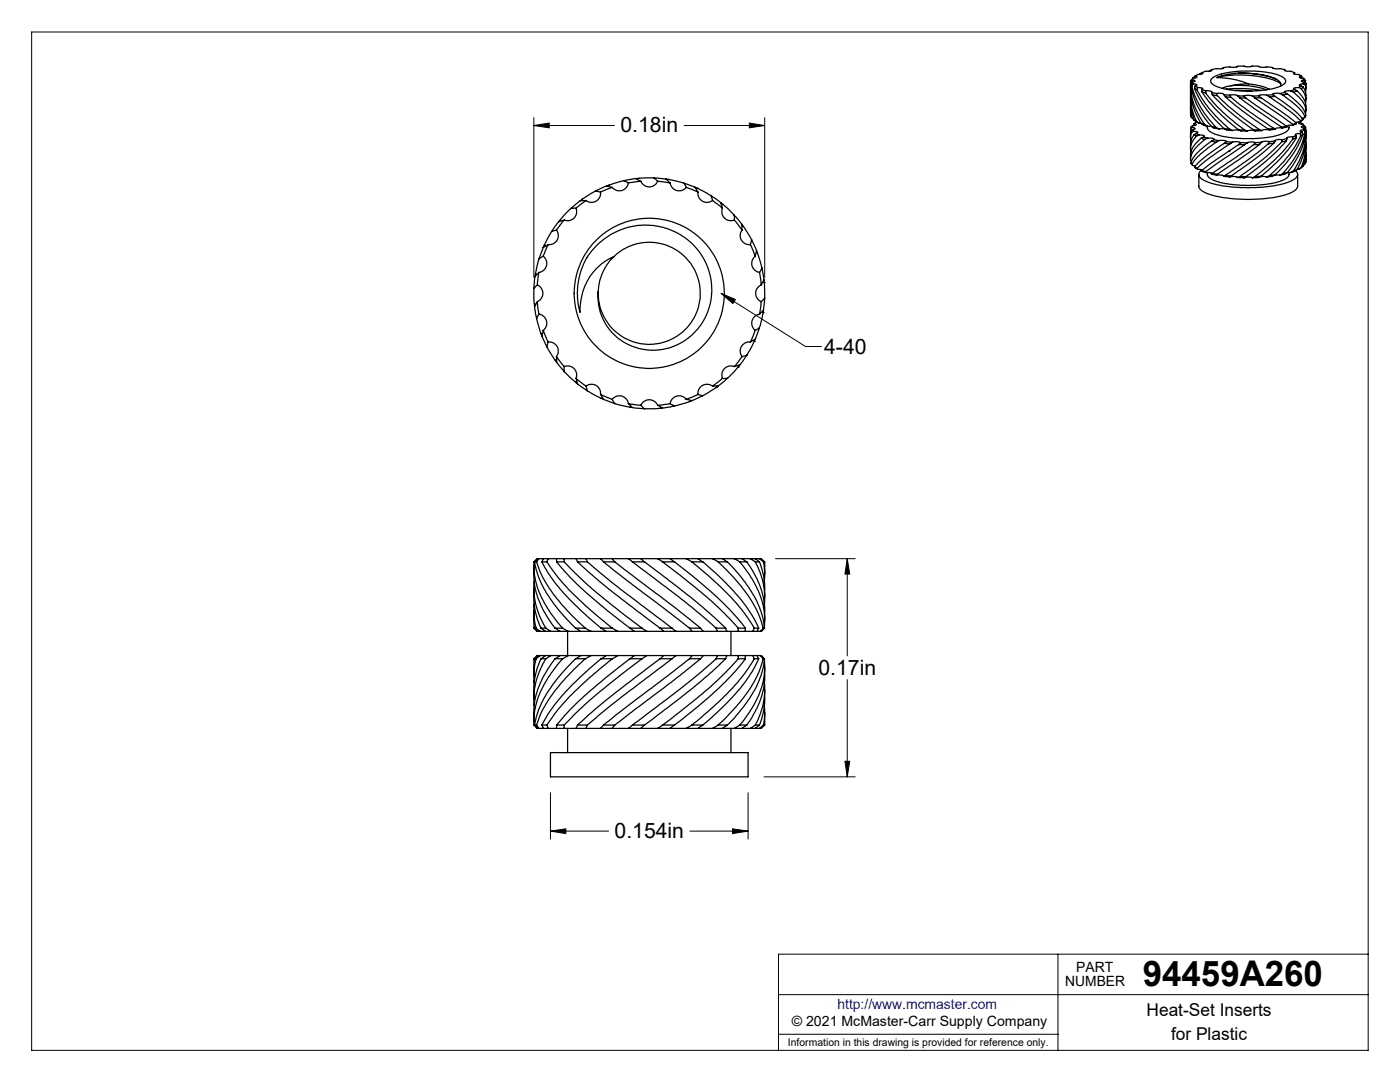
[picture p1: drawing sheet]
<svg xmlns="http://www.w3.org/2000/svg" width="279mm" height="216mm" viewBox="0 0 279 216" stroke-linecap="round" stroke-linejoin="round" font-family="sans-serif">
<defs><g id="words">
<text font-size="7.1" x="228.1" y="196.8">94459A260</text>
<g font-size="4.2">
<text x="123.8" y="26.4">0.18in</text>
<text x="164.5" y="70.7">4-40</text>
<text x="163.3" y="134.6">0.17in</text>
<text x="122.7" y="167.2">0.154in</text>
</g>
<g font-size="3.5">
<text x="228.8" y="202.8">Heat-Set Inserts</text>
<text x="233.7" y="207.5">for Plastic</text>
</g>
<g font-size="2.8">
<text x="212.6" y="196.8">NUMBER</text>
<text x="214.8" y="194">PART</text>
<text x="158" y="204.8">© 2021 McMaster-Carr Supply Company</text>
</g>
<text font-size="2.8" fill="#00f" x="167.1" y="201.4">http://www.mcmaster.com</text>
<text font-size="2.1" x="157.3" y="208.6">Information in this drawing is provided for reference only.</text>
</g></defs>
<g fill="none" stroke="#000" stroke-width=".2">
<path d="M6.3 6.4h266.7v203.2h-266.7zM106.5 25l3.1-.4v.9zM106.5 23.5v31.9M106.5 25h16.1M136.5 25h16.1M149.5 24.6l3.1 .4-3.1 .5zM152.6 23.5v31.9M143.9 58.5l2.9 1.3-.5 .8zM143.9 58.5l16.9 10.6h3.1M154.8 111.5h15.9M169.1 111.5l.5 3h-1zM169.1 111.5v19.4"/>
<path d="M169.1 135.6v19.4M109.9 158.2v9.2M149.3 158.2v9.2M152.5 155h18.2M168.6 151.9h1l-.5 3.1zM109.9 165.8l3-.4v.9zM109.9 165.8h11.6M137.7 165.8h11.6M146.2 165.4l3.1 .4-3.1 .5zM155.4 198.5h117.6M211.1 190.4v19.2M273 190.4h-117.6v19.2"/>
<path d="M155.4 206.4h55.7"/>
</g>
<g fill="#000">
<path d="M143.9 58.5l2.9 1.3-.5 .8z"/>
<path d="M169.1 111.5l.5 3h-1zM168.6 151.9h1l-.5 3.1zM146.2 165.4l3.1 .4-3.1 .5zM109.9 165.8l3-.4v.9zM106.5 25l3.1-.4v.9zM149.5 24.6l3.1 .4-3.1 .5z"/>
</g>
<g fill="none" stroke="#000" stroke-width=".25">
<path d="M237.6 16.4a13.7 13.7 0 0 0 2.9 8.5M237.6 16.8v.9a12.3 12.3 0 0 0 2.1 6.9M237.6 18.3a12.4 12.4 0 0 0 1.2 5.9M237.6 19l.2 3 .5 1.9M237.7 16.8a15.1 15.1 0 0 0 4.1 8.4M237.7 16.8l.2 .3M237.9 17.1a18.2 18.2 0 0 0 4.8 8.3M237.9 16.4l.2 .3M237.9 15.9l.4 .1a.2 .2 0 0 1 .2 .3 .2 .2 0 0 1-.3 .1h-.3M237.9 16.4l-.2 .4M237.9 15.9l-.3 .5M238.1 16.7l.4 .1a.22 .22 0 0 1 .3 0 .22 .22 0 0 1 0 .3 .22 .22 0 0 1-.3 0"/>
<path d="M238.1 15.6l-.2 .3M238.1 16.7l-.2 .4M238.1 15.6l-.4 .4-.1 .4M238.4 17.6a21.5 21.5 0 0 0 5.9 8M238.4 17.6l.5 .3M238.5 17.1l.5 .4M238.5 15.2h.3a.25 .25 0 0 1-.1 .4 .25 .25 0 0 1-.3 0h-.3M238.5 17.1l-.1 .5M238.5 15.2l-.4 .4M238.9 17.9l.4 .8a27.6 27.6 0 0 0 6.1 7.1M239 17.5h.7a.19 .19 0 0 1 .2 .1 .19 .19 0 0 1 0 .3M239 17.5l-.1 .4"/>
<path d="M239.9 17.9l.7 .2M239.9 14.5a.27 .27 0 0 1-.1 .4 .27 .27 0 0 1-.3 0h-.5l-.5 .3M239.9 18.3l1.3 1.9 1.4 1.6 2.4 2.3 2.2 1.8M239.9 18.3l.7 .3M239.9 17.9v.4M239.9 14.5l-.5 .4M240.6 18.1l1 .1 .3 .1-.1 .2M240.6 18.6l1.7 2 1.6 1.6 2.5 2.2 2 1.5M240.6 18.1v.5M241.3 14.2h.1M241.8 13.9l.1 .1-.3 .2h-1l-.7 .3M241.8 18.5l1 .2"/>
<path d="M241.8 18.5l.1 .4M241.8 13.9l-.5 .3M241.8 15.7l.5-.4 1.2-.5 2-.4 2.3-.2 4.4 .1 2.6 .6 1.1 .4a.89 .89 0 0 1 .7 .9 .89 .89 0 0 1-.8 .9l-1.3 .5-2.2 .4-4.4 .2-3.4-.4-1.6-.5-.7-.4a.77 .77 0 0 1-.4-1.2zM241.9 18.9l3.1 3.1 5.2 3.9M241.9 18.9l1 .2M242.8 18.7l1-.1 .4 .3M242.8 18.7l.1 .4M242.9 15.5l1.9 .1 1.9 .3 2.5 .9M242.9 15.5l1.2-.3 2.3-.2h2.9l3.8 .6 1 .3 1.5 .8M242.9 19.1l3.6 3.2 4.9 3.6M244.2 13.5l-.4 .2h-1l-1 .2M244.2 18.9l1.2 .1"/>
<path d="M244.2 18.9l.3 .4M244.2 13.5l-.4 .2M244.5 19.3l3.5 2.9 5.1 3.6M244.5 19.3l1.2 .1M244.7 17.8l3.8-.1 3.3 .3M245.4 19l1.1-.1 .5 .2M245.4 19l.3 .4M245.6 17.1l-1.7 .5M245.6 17.1a16.9 16.9 0 0 1 7.1 .8M245.7 19.4l3.7 3 4.8 3.2M246.5 18.1l3.3 .1M247 13.2l-.7 .2-.9-.1-1.2 .2"/>
<path d="M247 13.2l2.3 .1 .6-.1a1.72 1.72 0 0 1 1.5 .1l1.5 .1a1.2 1.2 0 0 1 1.2 .3h1.3l1 .2M247 19.1l1.3 .1M247 19.1l.4 .4M247 13.2l-.2 .1M247.3 14.6l3.1 .1 3.1 .6 1.6 .8 .5 .5-.1 .6M247.3 14.6l4.2 .3 1.6 .3 1.6 .6M247.3 14.6l-3 .4-1.4 .5M247.4 19.5l3 2.3 5.4 3.6M247.4 19.5l1.2 .1M248.3 19.2l.5-.2 1.1 .2M248.3 19.2l.3 .4M248.6 19.6l8.1 5.6"/>
<path d="M249.2 16.8l2.6 .4 1.5 .6M249.2 16.8h-1.6l-2 .3M249.9 19.2l.5 .3M250.4 19.5l7.6 5.3M251.2 19.1l-1.3 .1M251.2 19.1l.4 .4M251.6 19.5l5.5 3.7 1.6 1.4M251.6 19.5h-1.2M252.8 19l-1-.1-.6 .2M252.8 19l.6 .3M253.4 19.3l4 2.9 2.2 1.9M254 18.9l-1.2 .1"/>
<path d="M254 18.9l.5 .3M254.5 19.2l3.9 2.9 1.6 1.7M254.5 19.2l-1.1 .1M255.4 18.7l-1-.1-.4 .3M255.4 18.7l.6 .2M256 18.9l2.6 2.1a6.1 6.1 0 0 1 1.9 2.4M256.4 13.9v.1l.2 .2h1l.8 .3M256.4 18.5l-1 .2M256.4 18.5l.5 .3M256.4 13.9h.1M256.9 18.8l-.9 .1M256.9 18.8l2.4 1.9a2.78 2.78 0 0 1 1.2 2.6v.1"/>
<path d="M257.6 18.1l-1 .1-.2 .1v.2M257.6 18.1l.5 .3M258.1 18.4l1.3 1.1a3 3 0 0 1 1.1 3.1M258.4 14.5a.15 .15 0 0 0-.2 .1 .15 .15 0 0 0 .1 .2l.9 .1 .5 .3M258.4 17.9l-.8 .2M258.4 17.9l.4 .2M258.4 14.5l-.2 .2M258.8 18.1l-.7 .3M258.8 18.1l.9 .9a3.5 3.5 0 0 1 .9 2.2v.9M259.2 17.5l-.8 .1a.15 .15 0 0 0-.2 .1 .15 .15 0 0 0 .1 .2h.1M259.2 17.5l.5 .2M259.7 15.2a.2 .2 0 0 0-.3 0 .2 .2 0 0 0 .1 .3l.6 .1"/>
<path d="M259.7 17.1l-.5 .4M259.7 17.7a3.1 3.1 0 0 1 .8 2.8M259.7 17.1l.4 .3M259.7 15.2l.1 .1-.2 .3M260.1 15.6l.2 .3M260.1 16.7l-.8 .2 .4 .2M260.1 17.4l-.4 .3M260.1 17.4l.5 1.2v1.3M260.1 16.7l.4 .2M260.1 15.6l.5 .5M260.3 15.9l-.2 .1a.24 .24 0 0 0-.4 .1 .25 .25 0 0 0 .4 .3h.2M260.3 16.4l-.2 .3"/>
<path d="M260.3 16.4l.3 .2M260.3 15.9l.3 .2M260.5 16.9l.1 .6-.1 .8M260.6 16.1l-.2 .4M260.6 16.6l-.1 .3M260.6 16.6v1.1M116.2 39.7v.1M118.9 38.1l-3.1 1.9M118.9 38.1l.9 .2M119.8 38.3v.9l-.8 .9-1 .3-1.1-.4M121.1 37.1l1.1 .3M121.1 37.1l-2.2 1"/>
<path d="M121.5 36.9h.1M122.2 37.4l-2.4 .9M124.5 36.1l-3.4 1M124.5 36.1l.9 .4M125.4 36.5l-.5 1.1-.8 .4h-.9l-1-.6M126.9 35.6l1 .6M126.9 35.6l-2.4 .5M127.4 35.6h.1M127.9 36.2l.4 .6a1.81 1.81 0 0 0 2.9-.6M127.9 36.2l-2.5 .3M130.5 35.5l-3.6 .1M130.5 35.5l.7 .7"/>
<path d="M130.5 35.5l2.4 .2M131.2 36.2l2.5 .3M132.9 35.7l.8 .8M132.9 35.7l3.6 .8M133.4 35.8h.1M133.7 36.5l.4 .8a1.81 1.81 0 0 0 2.8 .1M136.5 36.5l.4 .9M136.5 36.5l2.2 .9M136.9 37.4l2.4 .9M138.7 37.4l.6 .9M138.7 37.4l3.2 1.7M139.2 37.6h.1"/>
<path d="M139.3 38.3l.1 .9 .7 .9 1.1 .3 1-.4M141.9 39.1l.3 .9M141.9 39.1l2 1.4M237.6 20.5l.2 3M237.6 21.2v1.7l.2 .6M237.6 25.6l.1 .4M237.6 26.1l.2 .3M237.6 26.1v1.3M237.8 23.5l.5 .4M237.8 26.4l-.2 .8 .1 .9M237.9 32.8l.2 .3h.5M237.9 25.4l.2 .1a.2 .2 0 0 1 .3 0 .2 .2 0 0 1 0 .3l-.4 .1"/>
<path d="M237.9 25.4l-.3 .2M238 25.9l.2 .3M238 25.9l-.4 .2M238 25.1l-.1 .3M238 25.1l-.4 .5M238.2 26.2h.3a.32 .32 0 0 1 .3 0 .32 .32 0 0 1 .2 .3l-.3 .1M238.2 26.2l-.4 .2M238.3 23.9l.5 .3M238.3 23.9l1 .7M238.3 26.9l.5 .3M238.3 26.9l-.6 1.3-.1 1.4M238.3 24.7h.1a.22 .22 0 0 1 .3 .2 .22 .22 0 0 1-.3 .1l-.4 .1"/>
<path d="M238.3 24.7l-.1 .1 .2 .2M238.4 33.3l.5 .3M238.4 33.3l.6 .5M238.7 26.6l.6 .3M238.7 26.6l-.4 .3M238.8 24.3l-.5 .4M238.8 24.2l.5 .4M238.8 27.2a3.2 3.2 0 0 0-1.1 3.1M238.9 33.6l.1 .2M239 33.8l1 .1M239.3 34.8v2.3a2.07 2.07 0 0 0 1.7 1.5l3.4 .9 2.4 .2 2.8 .1 4.2-.3 2.3-.5 1.4-.5a2.07 2.07 0 0 0 1.5-1.4v-2.3M239.3 26.9l.5 .1a.32 .32 0 0 1 .3-.1 .32 .32 0 0 1 .2 .4h-.1"/>
<path d="M239.3 24.6h.4M239.3 26.9l-.5 .3M239.7 24.6l.8 .3M239.7 24.6l.6 .4 .7 .2M239.7 27.6l.8 .2M239.7 27.6a5 5 0 0 0-2.1 3.3v.9M239.9 34l.7 .3M239.9 34v.2l.7 .2M239.9 33.9a1.05 1.05 0 0 0-.6 1.1 1.05 1.05 0 0 0 .8 .9l1.3 .6 2.3 .5 2.6 .4 2.5 .1 5-.4 2.3-.4 1.3-.5a1.78 1.78 0 0 0 1.5-1.6l-.3-.6M240.2 27.3l.8 .3M240.2 27.3l-.5 .3M240.5 24.9l.5 .3"/>
<path d="M240.5 27.8l-1.2 1.1a3.5 3.5 0 0 0-1.6 3.2l.1 .1M240.6 34.3v.1M240.6 34.4l1 .1 .2 .2M240.9 34.4v.4a2.83 2.83 0 0 0 2.4 1.5l3.3 .6 4 .1 3.5-.5 1.3-.3 1.1-.5a1.12 1.12 0 0 0 .7-.9v-.4M241 27.6h.7a.36 .36 0 0 1 .6 .3M241 25.2h.8M241 27.6l-.5 .2M241.8 25.2l.9 .2M241.8 25.2l.5 .3 1 .2M241.8 28.2l.9 .2M241.8 28.2l-3 2.4a3.2 3.2 0 0 0-1.1 2.1l.2 .1M241.9 34.6l1 .2"/>
<path d="M241.9 34.6l-.1 .1 1 .3M242.3 27.9l1 .1M242.3 27.9l-.5 .3M242.7 25.4l.6 .3M242.7 28.4l-3.1 2.3-1.2 1.3-.5 .8M242.8 35l1-.1 .4 .3M242.9 34.8l-.1 .2M243.3 28h1l.5 .3M243.3 25.7h1.1M243.3 28l-.6 .4M244.2 35.2l1.2 .1M244.3 25.6l1.1 .2"/>
<path d="M244.3 25.6l.5 .3 1.2 .1M244.3 28.6l-3.4 2.4-1.6 1.3-.9 1M244.3 28.6l1.1 .1M244.5 35l-.3 .2M244.5 35l1.2 .1M244.8 28.3l1.2 .1M244.8 28.3l-.5 .3M245.3 30.1h.1M245.4 35.3l.9-.1 .7 .2M245.4 25.8l.6 .2M245.4 28.7l-4.8 3.4-1.7 1.5M245.6 28.6h.1"/>
<path d="M245.7 35.1l-.3 .2M246 26l.5-.1 .9 .1M246 28.4l.9-.1 .7 .2M246 28.4l-.6 .3M247 35.4l1.3 .1M247.2 25.9h1.2M247.2 25.9l.4 .2 1.2 .1M247.2 28.9l-4.6 3-2.7 2.1M247.2 28.9h1.2M247.4 35.2l-.4 .2M247.4 35.2h1.2M247.6 28.5h1.2"/>
<path d="M247.6 28.5l-.4 .4M248.3 35.5l.6-.2 1 .2M248.4 25.9l.4 .3M248.4 28.9l-7.8 5.4M248.6 35.2l-.3 .3M248.8 28.5h.1M248.8 28.5l-.4 .4M250.2 25.9l.3 .2M250.2 28.9l-8.3 5.7M250.4 35.2l-.5 .3M250.5 26.1l-1.1-.1-.6 .2M250.5 28.5l-1.1-.2-.6 .2"/>
<path d="M250.5 28.5l-.3 .4M251.4 25.9l.4 .2M251.4 25.9h-1.2M251.4 28.8l-3.3 2.5-5.2 3.5M251.4 28.8l-1.2 .1M251.4 35.3l.5-.1 .9 .1M251.6 35.2h-1.2M251.6 35.2l-.4 .2-1.3 .1M251.8 28.4l-1.3 .1M251.8 28.4l-.4 .4M251.8 26.1h-1.3M253.1 25.8l.3 .1"/>
<path d="M253.1 28.7l-3.5 2.8-5.1 3.5M253.4 25.9h-1.1l-.5 .2M253.4 28.3l-1-.1-.6 .2M253.4 28.3l-.3 .4M253.4 35l-.6 .3M254.2 25.6l.3 .2M254.2 25.6l-1.1 .2M254.2 28.6l-3.7 3.1-4.8 3.4M254.2 28.6l-1.1 .1M254.4 35h1M254.5 34.9l-1.1 .1M254.5 34.9l-.5 .3-1.2 .1"/>
<path d="M254.5 28.1l-1.1 .2M254.5 28.1l-.3 .5M254.5 25.8l-1.1 .1M255.8 25.4l.1 .1M255.8 28.3l-3 2.9-5.4 4M255.9 25.5h-.8l-.5 .1-.1 .2M255.9 27.9l-.8-.1-.5 .1-.1 .2M255.9 27.9l-.1 .4M256 34.6l-.6 .4M256.7 25.2l-.9 .2M256.7 25.2l.2 .1-1 .2M256.7 28.1l-.9 .2"/>
<path d="M256.7 28.1l-2 2.2-2 1.8-4.1 3.1M256.9 27.7l-1 .2M256.9 27.7l-.2 .4M256.9 34.4l-.9 .2M256.9 34.4l-.5 .3-1 .3M256.9 34.4h.7M257.2 25v.8l-.8 .7-1.8 .6-2.4 .4-1.8 .2-4.4-.2-2.2-.3-1.9-.7a1.48 1.48 0 0 1-1-1v-.3M258 25h-.9l-.3 .2M258 27.3h-.7a.3 .3 0 0 0-.4 0 .3 .3 0 0 0-.1 .4h.1M258 27.3v.5M258 24.8v.2M258 27.8l-1.6 2-1.8 1.9-4.2 3.5"/>
<path d="M258.1 34.1l-.5 .3M258.7 24.6l-.7 .2M258.7 27.1l-.7 .2M258.7 24.6a.26 .26 0 0 1-.1 .2 .26 .26 0 0 1-.3 .1l-.3 .1M258.7 27.5l-.7 .3M258.7 27.5l-1.6 2.3-1.7 2-3.8 3.4M258.7 27.1v.4M258.8 33.8l-.7 .3M258.8 33.8l-.4 .4-.8 .2M258.9 33.8h.3M259.4 26.6l-.4 .1a.32 .32 0 0 0-.3 0 .32 .32 0 0 0-.1 .3l.1 .1M259.4 24.3l-.8 .1"/>
<path d="M259.4 26.6l.2 .5M259.4 24.3h.1M259.5 24.3a.22 .22 0 0 0-.4 .2 .22 .22 0 0 0 .4 .2l.5 .1M259.5 24.3l.4 .5M259.6 24.1l-.2 .2M259.6 27.1l-.1 .2a24.7 24.7 0 0 1-6.1 7.7M259.7 33.4l-.5 .4M259.9 26.3l-.5 .3M259.9 26.3l.1 .5M260 24.8l.2 .3M260 24.8l.6 .7M260 23.8l-.4 .3"/>
<path d="M260 23.8l-.6 .5M260 26.8l-.4 .3M260 26.8a20.7 20.7 0 0 1-5.5 8.1M260.1 33.1l-.4 .3M260.1 33.1l-.9 .7M260.2 25.1a.25 .25 0 0 0-.3 0 .25 .25 0 0 0 0 .4h.4M260.2 25.9l-.4 .1a.22 .22 0 0 0-.3 .2 .22 .22 0 0 0 .3 .1h.1M260.2 25.9l.3 .4M260.2 25.1l.4 .4M260.3 25.5l-.1 .4M260.3 25.5l.3 .5M260.5 23.4l-.3 .2h-.3"/>
<path d="M260.5 26.3a16.2 16.2 0 0 1-4.5 8.3M260.5 32.6l-.4 .4M260.6 25.5a13 13 0 0 1-2.5 8.6M260.6 26l-.1 .3M260.6 26a14.6 14.6 0 0 1-3.7 8.4M260.6 28.1a12.1 12.1 0 0 1-.9 5.3M260.6 30.3l-.1 2.3M260.6 26.6v.8a13.3 13.3 0 0 1-1.8 6.4M260.6 28.8v1.8l-.5 2.5M260.6 30.9v1.4l-.1 .3M106.5 57.6l.2 3.6M106.8 55.2l-.3 2.4"/>
<path d="M106.9 54.7h.1M107.2 56.9l.8 .6 .3 .8v.6l-.3 .6-.8 .7M107.2 56.9l-.7 .7M107.6 54.4l-.4 2.5M107.6 54.4l-.8 .8M107.6 51.6l-.8 3.6M108.4 51.1l.7 1v.9a1.76 1.76 0 0 1-1.5 1.4M108.4 51.1l-.8 .5M108.4 49.4l-.8 2.2M108.6 48.9h.1M109.4 48.8l-1 2.3M109.4 48.8l-1 .6"/>
<path d="M110.1 46.2l-1.7 3.2M111.1 45.9l.3 .6v.5a1.77 1.77 0 0 1-2 1.8M111.1 45.9l-1 .3M111.5 44.2l-1.4 2M111.8 43.8v.1M112.6 43.9l-1.5 2M112.6 43.9l-1.1 .3M113.9 41.6l-2.4 2.6M115 41.6l.1 .9-.3 .8a1.78 1.78 0 0 1-2.2 .6M115 41.6h-1.1M115.8 40l-1.9 1.6M116.9 40h-1.1"/>
<path d="M116.9 40l-1.9 1.6M122.5 51.2a11.6 11.6 0 0 0-6.8 11.1l-.4-2.1-.1-1.9 .3-2.3 .4-1.6a13.6 13.6 0 0 1 14.3-9.4 12.7 12.7 0 0 1 10.9 8 12.7 12.7 0 0 1-2.5 13.3 11.1 11.1 0 0 1-11.3 3.2 11.1 11.1 0 0 1-7.8-8.8l-.1-2.5M122.5 51.2a10.1 10.1 0 0 0-3.1 7M122.5 51.2a10.2 10.2 0 0 1 16 2.4 10.2 10.2 0 0 1-6.6 14.8 10.2 10.2 0 0 1-12.5-10.2M122.5 51.2l-.3 .3M142.2 40l2 1.6M143.9 40.5l.3 1.1M143.9 40.5l1.6 1.3 1 1.1M144.2 41.6l-.1 .9 .4 1 .9 .5 1.1-.1M144.3 40.8h.1M146.5 42.9v1M146.5 42.9l1.6 1.9"/>
<path d="M146.5 43.9l1.6 2M148.1 44.8v1.1M148.1 44.8l1.9 3M148.1 45.9l-.4 1 .3 1.1 .9 .7 .9 .1M148.3 45.2h.1M149.8 48.8l.9 2.3M150 47.8l-.2 1M150 47.8l1 2.2M150.7 51.1l-.6 1v.9a1.76 1.76 0 0 0 1.5 1.4M151 50l-.3 1.1M151 50l1 3.5M151.2 50.5h.1"/>
<path d="M151.6 54.4l.3 2.5M151.9 56.9l-.6 .4a1.8 1.8 0 0 0 .6 2.9M152 53.5l-.4 .9M152 53.5l.5 2.4M152.5 55.9l-.6 1M152.5 55.9l.1 3.6M152.5 56.4h.1M152.6 59.5l-.7 .7M152.6 59.5l-.2 2.4M106.6 60.7h.1M106.7 61.2l.4 2.4M107.1 63.6l1.1 3.4"/>
<path d="M107.2 60.2l.4 2.5M107.2 60.2l-.5 1M107.6 62.7l.9 .4 .6 1.1-.1 .9-.6 .8M107.6 62.7l-.5 .9M108 66.5v.1M108.2 67l.9 2.2M108.4 65.9l1 2.4M108.4 65.9l-.2 1.1M109.1 69.2l2 3.1M109.4 68.3h.6l.8 .4 .4 .4 .2 .7a1.6 1.6 0 0 1-.3 1.4M109.4 68.3l-.3 .9M110.8 71.9h.1"/>
<path d="M111.1 71.2l1.5 1.9M111.1 71.2v1.1M111.1 72.3l1.5 1.9M112.6 73.1l1-.1 1 .6 .5 .9-.1 1M112.6 74.2l2.7 2.4M112.6 73.1v1.1M114.9 76.3h.1M115 75.5l1.9 1.5M115 75.5l.3 1.1M115.3 76.6l1.9 1.4M116.9 77l.6-.3h.6l.9 .2 .8 1v.8M116.9 77l.3 1"/>
<path d="M117.2 78l3.2 1.7M119.8 78.7l2.4 1M119.8 78.7l.6 1M120 79.5h.1M120.4 79.7l2.3 .8M122.2 79.7l1-.7h.9l.8 .5 .5 1M122.2 79.7l.5 .8M136.9 79.7l-.4-.4-.5-.3h-.9a1.76 1.76 0 0 0-1.4 1.5M136.9 79.7l1.2 .2M138.1 79.9l-3.5 1.1M139.3 78.7l-2.4 1M139.3 78.7l1 .3"/>
<path d="M140.3 79l-2.2 .9M142.2 77l-1.1-.3-.9 .2-.5 .5-.3 .5-.1 .8M142.9 77.3h.1M143.3 77h-1.1M143.3 77l-3 2M144.2 75.5l-2 1.5M144.2 75.5h1M145.2 75.5l-1.9 1.5M146.5 73.1l-.9-.1-.7 .3a1.78 1.78 0 0 0-.7 2.2M147.3 73.2h.1M147.6 72.8l-1.1 .3M147.6 72.8l-2.4 2.7"/>
<path d="M148.1 71.2l-1.6 1.9M149 70.9l-.9 .3M149 70.9l-1.4 1.9M149.8 68.3h-.9l-.7 .5-.5 1a1.6 1.6 0 0 0 .4 1.4M150.5 68.1h.1M150.7 65.9l-.9 2.4M150.7 67.7l-.9 .6M150.7 67.7l-1.7 3.2M151.6 65.4l-.9 .5M151.6 65.4l-.9 2.3M151.6 62.7l-1 .4-.5 .9v.9l.6 1M151.9 60.2l-.3 2.5"/>
<path d="M152.3 62.4h.1M152.4 61.9l-.8 .8M152.4 61.9l-.8 3.5M122.7 80.5l3.5 .8M125.4 80.5l2.5 .4M125.4 80.5l.8 .8M125.7 81.2h.1M126.2 81.3l2.4 .3M127.9 80.9l.7-.8 .8-.3 .9 .1 .6 .4 .3 .6M127.9 80.9l.7 .7M131.2 80.9l1 .5M131.7 81.5h.1"/>
<path d="M132.2 81.4l-3.6 .2M133.7 80.5l-2.5 .4M133.7 80.5l.9 .5M134.6 81l-2.4 .4M137.6 80.1h.1M106.5 112.8v1.9a16.8 16.8 0 0 0 4 10.2l.3 .4M106.5 117.4v2.5l.3 2.1 .5 1.6 .7 1.7M106.6 116a14.5 14.5 0 0 0 2.3 9.3M106.7 112.1a21.3 21.3 0 0 0 5.7 10.7l2.5 2.5M106.7 112.1h.4M107.1 112.1a25.2 25.2 0 0 0 6.6 10.3l3.1 2.9M107.2 111.5l-.5 .6"/>
<path d="M107.2 111.5h-.1a1.51 1.51 0 0 0-.6 1.8 17.8 17.8 0 0 0 4.4 10.3l1.4 1.7M107.2 111.5h.4M107.6 111.5l-.5 .6M107.6 111.5h.8M108.2 112.1a36.8 36.8 0 0 0 8.8 10.7l3 2.5M108.2 112.1h.9M108.4 111.5l-.2 .6M108.4 111.5h1M109.1 112.1a54.3 54.3 0 0 0 12.6 12.8l.5 .4M109.4 111.5l-.3 .6M109.4 111.5h1.7M111.1 111.5v.6"/>
<path d="M111.1 111.5h1.5M111.1 112.1a77.5 77.5 0 0 0 14.1 12.8l.5 .4M111.1 112.1h1.5M112.6 112.1l.7 .8a113.8 113.8 0 0 0 14.8 12.4M112.6 111.5v.6M112.6 111.5h2.4M115 111.5l.3 .6M115 111.5h1.9M115.3 112.1l6.2 5.4 10.2 7.8M115.3 112.1h1.9M116.9 111.5l.3 .6M116.9 111.5h2.9"/>
<path d="M117.2 112.1l6.6 5.4 10.3 7.8M119.8 111.5l.6 .6M119.8 111.5h2.4M120.4 112.1l17.2 13.2M120.4 112.1h2.3M122.2 111.5l.5 .6M122.2 111.5h3.2M122.7 112.1l11.9 9 5.2 4.2M125.4 111.5l.8 .6M125.4 111.5h2.5M126.2 112.1l9.3 7 7.4 6.2M126.2 112.1h2.4"/>
<path d="M127.9 111.5l.7 .6M127.9 111.5h3.3M128.6 112.1l9.2 7 3.8 3.3 3.2 2.9M131.2 111.5l1 .6M131.2 111.5h2.5M132.2 112.1l5.4 4.2a73 73 0 0 1 9.7 9M132.2 112.1h2.4M133.7 111.5l.9 .6M133.7 111.5h3.2M134.6 112.1l4.8 3.8a57.4 57.4 0 0 1 9.4 9.4M136.9 111.5l1.2 .6M136.9 111.5h2.4"/>
<path d="M138.1 112.1l2.3 2a44 44 0 0 1 10.1 11.2M138.1 112.1h2.2M139.3 111.5l1 .6M139.3 111.5h2.9M140.3 112.1a41.8 41.8 0 0 1 10.7 12.4l.4 .8M142.2 111.5l1.1 .6M142.2 111.5h2M143.3 112.1a32.7 32.7 0 0 1 8.4 11.1l.6 2.1M143.3 112.1h1.9M144.2 111.5l1 .6M144.2 111.5h2.3M145.2 112.1a25.6 25.6 0 0 1 7 11.1l.4 2.1"/>
<path d="M146.5 111.5l1.1 .6M146.5 111.5h1.6M147.6 112.1a19.3 19.3 0 0 1 5 11.1l-.1 1.9M147.6 112.1h1.4M148.1 111.5l.9 .6M148.1 111.5h1.7M149 112.1a17 17 0 0 1 3.6 9.8v1.8M149.8 111.5l.9 .6M149.8 111.5h.9M150.7 111.5l.9 .6M150.7 111.5h.9M150.7 112.1a14.6 14.6 0 0 1 1.8 8.4"/>
<path d="M150.7 112.1h.9M151.6 112.1l.9 3.4 .1 3.7M151.6 111.5l.8 .6M151.6 111.5h.3l.7 .6M152.4 112.1l.2 2-.1 1.9M152.4 112.1h.2M152.6 112.1v2.6M106.5 121.9l.1 3.4M106.6 120.5l-.1 1.9 .5 2.9M106.6 125.1l.1 .4 .5 .5h.2M106.6 125.3l.8 .7M106.6 125.3h.4"/>
<path d="M106.6 131.4h.4M106.6 131.4l-.1 3.5M107 131.4l-.5 3 .1 1.9M107 125.3l.8 .7M107.4 126h.4M107.4 130.8l-.8 .6M107.4 130.8h.4M107.4 130.8h-.2l-.6 .6v.3M107.8 130.8l-.8 .6M107.8 130.8h1M107.8 126h1M108 131.4h.9"/>
<path d="M108 125.3l.8 .7M108 125.3h.9M108 131.4l-.9 2.2-.3 1.6-.3 1.7v2.5M108.8 130.8l-.8 .6M108.8 130.8h1.1M108.8 126h1.1M108.9 131.4a14.9 14.9 0 0 0-2.3 9.4M108.9 125.3l1 .7M109.9 130.8l-1 .6M109.9 130.8h1.9M109.9 126h1.9M110.8 125.3l1 .7"/>
<path d="M110.8 125.3h1.5M110.8 131.4h1.5M110.8 131.4a17.7 17.7 0 0 0-4.3 10.8v1.8M111.8 126h1.6M111.8 130.8l-1 .6M111.8 130.8h1.6M112.3 125.3l1.1 .7M112.3 131.4a20.5 20.5 0 0 0-5.8 11.8v.3a1.53 1.53 0 0 0 .7 1.8M113.3 126v4.8M113.4 126h2.5M113.4 130.8l-1.1 .6M113.4 130.8h2.5"/>
<path d="M114.9 125.3l1 .7M114.9 125.3h1.9M114.9 131.4h1.9M114.9 131.4a28.1 28.1 0 0 0-7.9 11.8l-.3 1.5M115.9 126h2.1M115.9 130.8l-1 .6M115.9 130.8h2.1M116.8 131.4a36.1 36.1 0 0 0-9 11.3l-.7 2M116.8 125.3l1.2 .7M118 130.8l-1.2 .6M118 130.8h2.9M118 126h2.9"/>
<path d="M120 131.4h2.2M120 125.3h2.2M120 125.3l.9 .7M120 131.4a51.9 51.9 0 0 0-10.8 11.3l-1 2M120.9 130.8l-.9 .6M120.9 130.8h2.4M120.9 126h2.4M122.2 125.3l1.1 .7M122.2 131.4l-.5 .5a60 60 0 0 0-11.8 11.6l-.8 1.2M123.3 126h3.3M123.3 130.8l-1.1 .6M123.3 130.8h3.3"/>
<path d="M125.7 131.4h2.4M125.7 131.4l-5.3 4.2a61.1 61.1 0 0 0-9.3 9.1M125.7 125.3l.9 .7M125.7 125.3h2.4M126.6 130.8l-.9 .6M126.6 130.8h2.5M126.6 126h2.5M128.1 125.3l1 .7M128.1 131.4l-7.5 5.9a75.5 75.5 0 0 0-8 7.4M129.1 126h3.3M129.1 130.8l-1 .6M129.1 130.8h3.3"/>
<path d="M131.7 131.4l-10.7 8.3-5.7 5M131.7 131.4h2.4M131.7 125.3h2.4M131.7 125.3l.7 .7M132.4 130.8l-.7 .6M132.4 130.8h2.5M132.4 126h2.5M134.1 131.4l-11.9 9.1-5 4.2M134.1 125.3l.8 .7M134.9 130.8l-.8 .6M134.9 130.8h3.2M134.9 126h3.2"/>
<path d="M137.6 131.4l-17.2 13.3M137.6 125.3l.5 .7M137.6 125.3h2.2M137.6 131.4h2.2M138.1 130.8l-.5 .6M138.1 130.8h2.2M138.1 126h2.2M139.8 125.3l.5 .7M139.8 131.4l-5.7 4.7-11.4 8.6M140.3 126h2.9M140.3 130.8l-.5 .6M140.3 130.8h2.9"/>
<path d="M142.9 125.3l.3 .7M142.9 131.4l-2.9 2.6-4 3.3-9.8 7.4M142.9 125.3h1.9M142.9 131.4h1.9M143.2 130.8l-.3 .6M143.2 130.8h1.9M143.2 126h1.9M144.8 131.4a162 162 0 0 1-16.2 13.3M144.8 125.3l.3 .7M145.1 130.8l-.3 .6M145.1 130.8h2.2M145.1 126h2.2"/>
<path d="M145.9 126v4.8M147.3 130.8v.6M147.3 130.8h1.4M147.3 126h1.4M147.3 131.4a96 96 0 0 1-15.1 13.3M147.3 125.3v.7M147.3 125.3h1.5M147.3 131.4h1.5M148.7 130.8l.1 .6M148.7 130.8h1.5M148.7 126h1.5M148.8 131.4a69.1 69.1 0 0 1-13.2 12.5l-1 .8"/>
<path d="M148.8 125.3l-.1 .7M150.2 130.8l.3 .6M150.2 126h.9M150.2 130.8h.9M150.5 131.4a47 47 0 0 1-11 12.1l-1.4 1.2M150.5 125.3l-.3 .7M150.5 131.4h.9M150.5 125.3h.9M151.1 126h.7M151.1 130.8l.3 .6M151.1 130.8h.7M151.4 131.4a33 33 0 0 1-8.5 10.9l-2.6 2.4"/>
<path d="M151.4 125.3l-.3 .7M151.8 130.8l.5 .6M151.8 130.8h.2l.6 .6M152.3 125.3l-.5 .7M152.3 131.4a23.8 23.8 0 0 1-6.6 10.9l-2.4 2.4M152.3 131.4h.3M152.3 125.3h.3M152.5 131.7a16.2 16.2 0 0 1-3.7 11.5l-1.2 1.5M152.5 136.3a14.6 14.6 0 0 1-1.8 8.4M152.6 131.4a19.8 19.8 0 0 1-5.6 11.3l-1.8 2M152.6 125.3l-.6 .7h-.2M152.6 133.1v1.8a16.9 16.9 0 0 1-3.6 9.8"/>
<path d="M152.6 137.6l-.1 3.7-.5 2.2-.4 1.2M106.7 144.7h.4M106.7 144.7l.5 .6M107.1 144.7l.5 .6M107.2 145.3h.4M107.6 145.3h.8M108.2 144.7h.9M108.2 144.7l.2 .6M108.4 145.3h1M109.1 144.7l.3 .6M109.4 145.3h1.7M109.9 150.2h39.4v4.8h-39.4z"/>
<path d="M111.1 145.3h1.5M111.1 144.7h1.5M111.1 144.7v.6M112.6 144.7v.6M112.6 145.3h2.4M113.3 145.3v4.9M115 145.3h1.9M115.3 144.7h1.9M115.3 144.7l-.3 .6M116.9 145.3h2.9M117.2 144.7l-.3 .6M119.8 145.3h2.4"/>
<path d="M120.4 144.7l-.6 .6M120.4 144.7h2.3M122.2 145.3h3.2M122.7 144.7l-.5 .6M125.4 145.3h2.5M126.2 144.7l-.8 .6M126.2 144.7h2.4M127.9 145.3h3.3M128.6 144.7l-.7 .6M131.2 145.3h2.5M132.2 144.7l-1 .6M132.2 144.7h2.4"/>
<path d="M133.7 145.3h3.2M134.6 144.7l-.9 .6M136.9 145.3h2.4M138.1 144.7l-1.2 .6M138.1 144.7h2.2M139.3 145.3h2.9M140.3 144.7l-1 .6M142.2 145.3h2M143.3 144.7l-1.1 .6M143.3 144.7h1.9M144.2 145.3h2.3M145.2 144.7l-1 .6"/>
<path d="M145.9 145.3v4.9M146.5 145.3h1.6M147.6 144.7l-1.1 .6M147.6 144.7h1.4M148.1 145.3h1.7M149 144.7l-.9 .6M149.8 145.3h.9M150.7 145.3h.9M150.7 144.7l-.9 .6M150.7 144.7h.9M151.6 144.7l-.9 .6M152.4 144.7l-.8 .6"/>
<path d="M152.4 144.7h.2M152.5 140.8l.1 1.9-.2 2M152.6 144.7l-.7 .6h-.3M152.6 142.2v2.5"/>
<circle cx="129.6" cy="58.5" r="15"/>
</g>
<use href="#words"/>
</svg>
